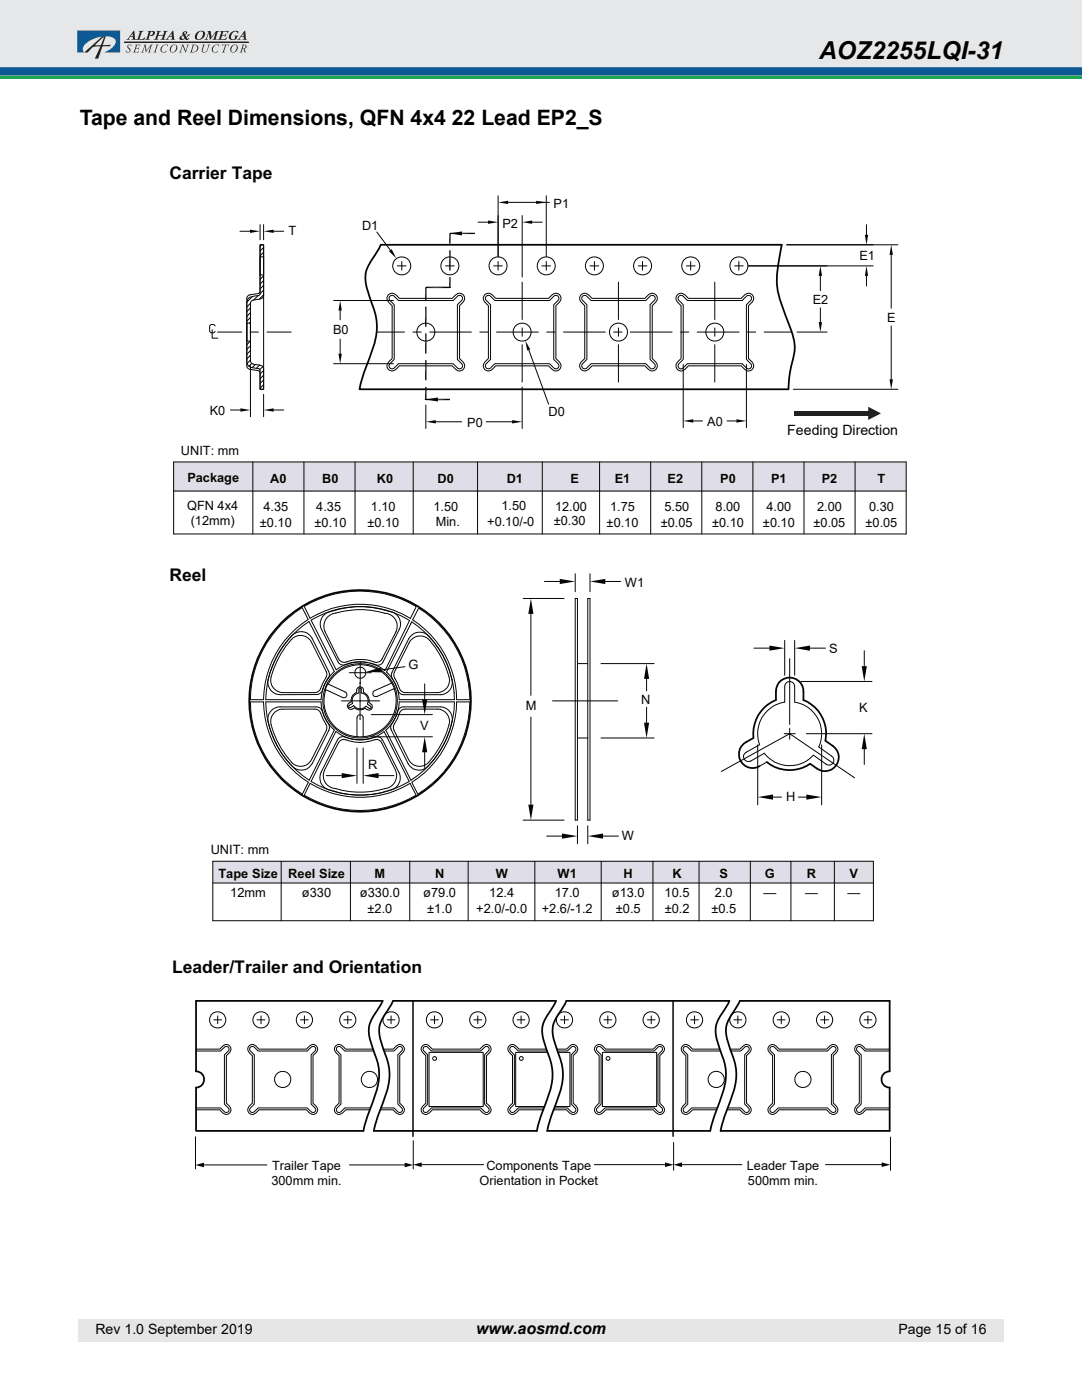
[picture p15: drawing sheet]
<svg xmlns="http://www.w3.org/2000/svg" width="216mm" height="279mm" viewBox="0 0 216 279" stroke-linecap="round" stroke-linejoin="round" font-family="sans-serif">
<defs><g id="words">
<text font-size="4.9" x="163.4" y="11.7">AOZ2255LQI-31</text>
<text font-size="4.2" x="15.9" y="25">Tape and Reel Dimensions, QFN 4x4 22 Lead EP2_S</text>
<g font-size="3.5" fill="#040503">
<text x="33.8" y="35.8">Carrier Tape</text>
<text x="33.8" y="115.9">Reel</text>
<text x="34.3" y="194.2">Leader/Trailer and Orientation</text>
</g>
<text font-size="3.2" x="95" y="266.2">www.aosmd.com</text>
<text font-size="2.8" fill="#040503" x="157.1" y="86.9">Feeding Direction</text>
<g font-size="2.8">
<text x="19" y="266.2">Rev 1.0 September 2019</text>
<text x="179.3" y="266.2">Page 15 of 16</text>
</g>
<g font-size="2.6" fill="#040503">
<text x="124.7" y="117.1">W1</text>
<text x="165.4" y="130.3">S</text>
<text x="81.5" y="133.6">G</text>
<text x="104.9" y="141.7">M</text>
<text x="127.9" y="140.6">N</text>
<text x="171.5" y="142">K</text>
<text x="83.8" y="145.6">V</text>
<text x="73.5" y="153.4">R</text>
<text x="156.8" y="159.9">H</text>
<text x="124" y="167.6">W</text>
<text x="42" y="170.5">UNIT: mm</text>
<text x="43.6" y="175.2">Tape Size</text>
<text x="45.9" y="179.1">12mm</text>
<text x="57.5" y="175.2">Reel Size</text>
<text x="60.2" y="179.1">ø330</text>
<text x="71.8" y="179.1">ø330.0</text>
<text x="74.8" y="175.2">M</text>
<text x="84.5" y="179.1">ø79.0</text>
<text x="86.8" y="175.2">N</text>
<text x="97.6" y="179.1">12.4</text>
<text x="98.9" y="175.2">W</text>
<text x="110.7" y="179.1">17.0</text>
<text x="111.3" y="175.2">W1</text>
<text x="122.1" y="179.1">ø13.0</text>
<text x="124.4" y="175.2">H</text>
<text x="132.6" y="179.1">10.5</text>
<text x="134.2" y="175.2">K</text>
<text x="142.7" y="179.1">2.0</text>
<text x="143.6" y="175.2">S</text>
<text x="152.3" y="179.1">—</text>
<text x="152.6" y="175.2">G</text>
<text x="160.7" y="179.1">—</text>
<text x="161" y="175.2">R</text>
<text x="169.1" y="179.1">—</text>
<text x="169.5" y="175.2">V</text>
<text x="73.3" y="182.1">±2.0</text>
<text x="85.2" y="182.1">±1.0</text>
<text x="95" y="182.1">+2.0/-0.0</text>
<text x="108.1" y="182.1">+2.6/-1.2</text>
<text x="122.9" y="182.1">±0.5</text>
<text x="132.6" y="182.1">±0.2</text>
<text x="142" y="182.1">±0.5</text>
</g>
<g font-size="2.5" fill="#040503">
<text x="110.5" y="41.4">P1</text>
<text x="57.5" y="47">T</text>
<text x="72.2" y="45.9">D1</text>
<text x="100.3" y="45.5">P2</text>
<text x="171.5" y="51.8">E1</text>
<text x="162.2" y="60.6">E2</text>
<text x="177" y="64.3">E</text>
<text x="66.5" y="66.6">B0</text>
<text x="41.8" y="82.8">K0</text>
<text x="109.5" y="83">D0</text>
<text x="93.2" y="85.1">P0</text>
<text x="141.1" y="85">A0</text>
<text x="36.1" y="90.9">UNIT: mm</text>
<text x="37.3" y="101.9">QFN 4x4</text>
<text x="37.4" y="96.1">Package</text>
<text x="52.6" y="101.9">4.35</text>
<text x="53.9" y="96.5">A0</text>
<text x="63.1" y="101.9">4.35</text>
<text x="64.3" y="96.5">B0</text>
<text x="74" y="101.9">1.10</text>
<text x="75.2" y="96.5">K0</text>
<text x="87.3" y="96.5">D0</text>
<text x="100" y="101.9">1.50</text>
<text x="101.1" y="96.5">D1</text>
<text x="110.8" y="101.9">12.00</text>
<text x="113.8" y="96.5">E</text>
<text x="121.8" y="101.9">1.75</text>
<text x="122.7" y="96.5">E1</text>
<text x="132.6" y="101.9">5.50</text>
<text x="133.2" y="96.5">E2</text>
<text x="142.8" y="101.9">8.00</text>
<text x="143.7" y="96.5">P0</text>
<text x="152.9" y="101.9">4.00</text>
<text x="153.9" y="96.5">P1</text>
<text x="163" y="101.9">2.00</text>
<text x="164" y="96.5">P2</text>
<text x="173.4" y="101.9">0.30</text>
<text x="175.1" y="96.5">T</text>
<text x="38.1" y="104.7">(12mm)</text>
<text x="51.9" y="105.1">±0.10</text>
<text x="62.8" y="105.1">±0.10</text>
<text x="73.3" y="105.1">±0.10</text>
<text x="86.5" y="102.1">1.50</text>
<text x="87" y="105">Min.</text>
<text x="97.2" y="105">+0.10/-0</text>
<text x="110.5" y="104.8">±0.30</text>
<text x="121.1" y="105.1">±0.10</text>
<text x="131.9" y="105.1">±0.05</text>
<text x="142.1" y="105.1">±0.10</text>
<text x="152.2" y="105.1">±0.10</text>
<text x="162.3" y="105.1">±0.05</text>
<text x="172.7" y="105.1">±0.05</text>
<text x="54.3" y="233.4">Trailer Tape</text>
<text x="97.1" y="233.4">Components Tape</text>
<text x="149" y="233.4">Leader Tape</text>
<text x="54.2" y="236.5">300mm min.</text>
<text x="95.7" y="236.5">Orientation in Pocket</text>
<text x="149.2" y="236.5">500mm min.</text>
</g>
</g></defs>
<path d="M0 14.2h215.9" fill="none" stroke="#0d5994" stroke-width="1.8" stroke-linecap="butt"/>
<path d="M-.1 -.1h216v13.5h-216z" fill="#e6e7e9"/>
<g fill="#232122">
<path d="M27.7 6.2h.9a1.04 1.04 0 0 0-.5 .9l-.3 .7h.7l.5-.4-.2 .5h-1.7a.59 .59 0 0 0 .5-.6l.3-.9z"/>
<path d="M29.5 6.2h.4a.68 .68 0 0 1 1 .4l-.4 .5a.32 .32 0 0 1-.3 .1 .32 .32 0 0 1-.2-.2 .35 .35 0 0 0 .5-.3 .35 .35 0 0 0-.4-.3l-.5 1.4h.3v.1h-.9l.1-.1a1.88 1.88 0 0 0 .6-1.5h-.3z"/>
<path d="M31.3 6.2h.9l-.4 .1-.1 .7h.9l.2-.7-.2-.1h.9l-.4 .2-.4 1.4 .2 .1h-.9l.3-.1 .2-.7h-.1h-.8l-.2 .7 .2 .1h-.9l.3-.1 .3-.9 .1-.6z"/>
<path d="M41.4 6.2h.6l.2 1.2 .8-1.1a.48 .48 0 0 1 .7-.1l-.3 .2-.4 1.3 .2 .2h-.9l.4-.2 .3-1.2-1.1 1.4h-.1l-.1-1.4-.4 1.2 .2 .2h-.7l.4-.3 .3-1 .1-.2z"/>
<path d="M43.9 6.2h1.7l-.1 .4-.2-.3h-.7l-.3 .7h.5l.4-.3-.2 .7-.2-.3h-.5l-.1 .7a1.18 1.18 0 0 0 1.1-.4l-.2 .5h-1.7l.4-.2 .4-1.3-.3-.1z"/>
<path d="M46.1 6.5a1.32 1.32 0 0 1 1.5-.2l-.2 .4a.58 .58 0 0 0-.6-.4 .58 .58 0 0 0-.5 .4 .64 .64 0 0 0 .1 1.2 .49 .49 0 0 0 .6-.6l-.2-.2h.8l-.2 .1a.95 .95 0 0 1-.8 .8 .95 .95 0 0 1-1-.6l.1-.4z"/>
<path d="M25.5 9.1l.6-.2 .2 .1-.2 .3a.31 .31 0 0 0-.3-.3 .31 .31 0 0 0-.3 .3 .31 .31 0 0 0 .3 .3 .49 .49 0 0 1 .1 .8 .49 .49 0 0 1-.8-.2l.1-.2a.35 .35 0 0 0 .5 .4 .35 .35 0 0 0 0-.6 .5 .5 0 0 1-.2-.7z"/>
<path d="M27 8.9h1l-.1 .3-.1-.2h-.5l-.1 .6 .5-.2-.1 .5-.1-.2h-.4l-.1 .4-.1 .2 .2 .1h.4l.2-.3-.1 .4-1.1-.1 .3-.1 .3-1.2z"/>
<path d="M28.7 8.9h.4l.1 1.2 .9-1.2h.4l-.2 .2-.3 .9-.1 .4 .2 .1-.6-.1 .2-.1 .4-1.1-1 1.2-.2-1.2-.4 1.1 .2 .2h-.5l.2-.2 .4-1.2z"/>
<path d="M31.1 8.9l.6 .1h-.2l-.4 1.1-.1 .2 .2 .2h-.6l.3-.2 .3-1.2z"/>
<path d="M32.3 9.2l.7-.3 .5 .1-.1 .2a.61 .61 0 0 0-.7-.2 .61 .61 0 0 0-.4 .6 .54 .54 0 0 0 .2 .8 .54 .54 0 0 0 .7-.3 .62 .62 0 0 1-1 .2l-.2-.5z"/>
<path d="M36.2 8.9h.4l.5 1.2 .3-1-.2-.2h.6l-.3 .2-.4 1.4-.7-1.4-.3 1.3 .2 .1h-.6l.3-.3 .3-.9v-.3z"/>
<path d="M40.4 8.9h.6l-.3 .2-.2 .7a.45 .45 0 0 0 .3 .6 .45 .45 0 0 0 .5-.5l.3-.8-.2-.2h.5l-.2 .3a1.23 1.23 0 0 1-.9 1.3 .44 .44 0 0 1-.5-.2 .44 .44 0 0 1 0-.5l.2-.7z"/>
<path d="M42.6 9.2l.4-.3h.6l.2 .1-.2 .3a.44 .44 0 0 0-.4-.4 .44 .44 0 0 0-.4 .3l-.2 .1a.6 .6 0 0 0-.2 .7 .6 .6 0 0 0 .6 .4l.5-.3a.61 .61 0 0 1-.7 .4 .61 .61 0 0 1-.5-.6z"/>
<path d="M44.4 8.9h1.3l-.1 .3-.1-.2h-.4l-.4 1.3 .2 .2h-.6l.2-.2 .4-1.3h-.4l-.2 .2z"/>
<path d="M26.7 6.1h.1l.1 1.4 .2 .4h-.9l.3-.1v-.5h-.5l-.3 .5h.2v.1h-.7l.3-.2zM26.4 6.6l-.3 .6h.4z"/>
<path d="M34.4 6.1l.2 .1 .1 1.5 .2 .2h-.9l.3-.1v-.5h-.5l-.3 .4 .2 .2h-.7l.3-.2zM34.2 6.6l-.3 .6h.4z"/>
<path d="M36.5 6.5l.2-.2a.38 .38 0 0 1 .7 .1 .38 .38 0 0 1-.5 .5l.3 .5 .3-.3-.1-.2h.6l-.8 .6 .2 .2h.4a.51 .51 0 0 1-.9 .1 .62 .62 0 0 1-1.1-.2l.2-.4 .5-.2-.1-.3zM36.3 7.2a.31 .31 0 0 0 0 .5 .31 .31 0 0 0 .5-.1l-.3-.5zM36.7 6.6a.25 .25 0 0 0 .5 0 .25 .25 0 0 0-.5 0z"/>
<path d="M39.3 6.5a.94 .94 0 0 1 1.6 .1 1.22 1.22 0 0 1-.7 1.2 1.22 1.22 0 0 1-1.3-.2 1.14 1.14 0 0 1 .4-1.1zM39.7 6.5l-.3 .5a.53 .53 0 0 0 .1 .8 .53 .53 0 0 0 .8-.3 .94 .94 0 0 0 .1-1.2h-.4z"/>
<path d="M48.8 6.1h.1l.1 1a.59 .59 0 0 0 .3 .8h-1l.3-.1v-.5h-.5l-.3 .5 .2 .1h-.7l.4-.2zM48.6 6.6l-.4 .6h.4z"/>
<path d="M34.2 9.2a.71 .71 0 0 1 1.1-.1 .71 .71 0 0 1-.2 1.1 .71 .71 0 0 1-1.1 0 .71 .71 0 0 1 .2-1zM34.5 9.1a.74 .74 0 0 0-.5 .7 .74 .74 0 0 0 .5 .6 .89 .89 0 0 0 .4-1.4z"/>
<path d="M38.3 8.9a.84 .84 0 0 1 .9 .1 .84 .84 0 0 1 .4 .8 1.29 1.29 0 0 1-1.7 .6l.2-.1 .3-1.1zM38.7 9l-.4 1.3a.72 .72 0 0 0 .9-.3 .72 .72 0 0 0-.3-1z"/>
<path d="M46.2 9.2a.71 .71 0 0 1 1.1-.1 .71 .71 0 0 1-.2 1.1 .7 .7 0 0 1-1.1 0 .7 .7 0 0 1 .2-1zM46.5 9.1a.74 .74 0 0 0-.4 .7 .74 .74 0 0 0 .4 .6 .88 .88 0 0 0 .5-1.4z"/>
<path d="M48.3 8.9h.5a.41 .41 0 0 1 .4 .4 .41 .41 0 0 1-.4 .4l.3 .8a.46 .46 0 0 1-.5-.7h-.2l-.2 .5 .2 .2h-.6l.2-.2 .4-1.2zM48.6 9l-.2 .6a.34 .34 0 0 0 .6-.2 .34 .34 0 0 0-.4-.4z"/>
<path d="M19 9l1.3-1.3 .5-.3-.7 1.6zM16.8 10.5h.7l.2-.3a2.05 2.05 0 0 1 2.3-.9l-1.1 2.4h.7l.8-2.4h1.5l.2-.4-1.6 .1 .6-1.8-.8 .1z"/>
</g>
<path d="M24.8 8.4h24.8" fill="none" stroke="#232122" stroke-width=".31"/>
<path d="M15.4 6.1h8.6v4.4h-3.2a3.1 3.1 0 0 0 2.3-2.3 1.86 1.86 0 0 0-2.2-.9 5.3 5.3 0 0 0-4.3 2.2l-.1 .5 .3 .5h-1.4z" fill="#18508f"/>
<path d="M0 15.4h215.9" fill="none" stroke="#20a656" stroke-width=".71" stroke-linecap="butt"/>
<path d="M15.6 263.2h184.6v4.5h-184.6z" fill="#e6e6e6"/>
<path d="M33.8 32.8h148.3v204.5h-148.3z" fill="#fff"/>
<path d="M42.5 171.8h131.8v4.3h-131.8z" fill="#dfdee8"/>
<g fill="none" stroke="#040503" stroke-width=".2">
<path d="M42.5 176.2h131.8M56.1 171.9v11.9M69.9 171.9v11.9M81.8 171.9v11.9M93.4 171.9v11.9M106.7 171.9v11.9M120 171.9v11.9M130.3 171.9v11.9M139.5 171.9v11.9M149.7 171.9v11.9M157.8 171.9v11.9M166.5 171.9v11.9"/>
<path d="M174.3 171.9h-131.8v11.9h131.8M134.4 228v5.6M136.1 232.4h11.9M164.7 232.4h11.2M177.7 226.9v6.7"/>
</g>
<g fill="#040503">
<path d="M134.4 232.4l1.7-.4v.9z"/>
<path d="M175.9 232l1.8 .4-1.8 .5z"/>
</g>
<path d="M39 226.9v6.4M40.7 232.5h12.6M69.7 232.5h11.1M82.5 227.7v5.6" fill="none" stroke="#040503" stroke-width=".2"/>
<g fill="#040503">
<path d="M39 232.5l1.7-.5v1z"/>
<path d="M80.7 232l1.7 .5-1.7 .5z"/>
</g>
<path d="M84.2 232.4h12.3M118.6 232.4h14.1" fill="none" stroke="#040503" stroke-width=".2"/>
<g fill="#040503">
<path d="M82.4 232.4l1.7-.4v.9z"/>
<path d="M132.7 232l1.7 .4-1.7 .5z"/>
</g>
<path d="M174.3 171.9v11.9" fill="none" stroke="#040503" stroke-width=".2"/>
<path d="M173.2 81.2l2.6 1.3-2.6 1.3z" fill="#231f20"/>
<path d="M158.4 82h14.9v.9h-14.9z" fill="#231f20"/>
<path d="M84.7 136.5v3.1M74.1 142.6h12.2M74.1 147h12.2M84.7 150.1v3.1" fill="none" stroke="#040503" stroke-width=".2"/>
<g fill="#040503">
<path d="M84.2 139.6h1.1l-.6 3z"/>
<path d="M84.7 147l.6 3.1h-1.1z"/>
</g>
<g fill="none" stroke="#040503" stroke-width=".2">
<path d="M79.8 119.4l3.3 1.7-1.2 2.3M60.3 121.3a21.8 21.8 0 0 0-10.3 18.3h2.6a19.3 19.3 0 0 1 8.9-16M61.7 124a18.9 18.9 0 0 0-8.7 15.6M80.6 138.6h7.2M80.9 138.2h6.3M82.2 124.1a18.7 18.7 0 0 1 8.5 15.5h-11M83.5 121.4l-1.2 2.3a19.2 19.2 0 0 1 8.8 15.9M85.5 126.9a2.47 2.47 0 0 0-3.9 .6M85.7 127.8a2.45 2.45 0 0 0-4 .5M50 140.1h2.6a19.3 19.3 0 0 0 8.9 16l-1.2 2.4a22 22 0 0 1-10.3-18.4zM53.5 144.1a18.8 18.8 0 0 0 8.2 11.6l5-10M61.9 156.3a19.2 19.2 0 0 0 19.9 0l1.2 2.4a21.9 21.9 0 0 1-22.3 0z"/>
<path d="M65.1 154.8h3.1M67 146l-4.9 10a18.9 18.9 0 0 0 19.6 0l-5.1-10M71.2 149.3v7M72.5 149.3v7M75.6 154.8h3M78.9 153.7a2.63 2.63 0 0 1-2.1 3.7 17.8 17.8 0 0 1-10.9-.3 2.57 2.57 0 0 1-1.2-3.4M79.6 154.1a2.49 2.49 0 0 1-2 3.6 18.4 18.4 0 0 1-12.5-.3 2.48 2.48 0 0 1-1-3.3M79.7 140.1h11M80.6 141.1h7.2M80.9 141.5h6.3M81.4 152.4a2.46 2.46 0 0 0 4 .6M81.5 151.6a2.46 2.46 0 0 0 4.1 .5"/>
<path d="M90.2 144.1a18.8 18.8 0 0 1-8.2 11.6l-5-10M91.1 140.1a19.3 19.3 0 0 1-8.9 16l1.2 2.4"/>
</g>
<circle cx="71.8" cy="139.9" r="22.1" fill="none" stroke="#040503" stroke-width=".35"/>
<g fill="#040503">
<path d="M68.2 154.3l3 .5-3 .5z"/>
<path d="M72.5 154.8l3.1-.5v1z"/>
</g>
<g fill="none" stroke="#040503" stroke-width=".2">
<path d="M79.8 119.4a21.9 21.9 0 0 0-19.1 1.6l1.2 2.4a19.4 19.4 0 0 1 16.7-1.6M58.1 127.6a2.45 2.45 0 0 1 4 .5l3 5.9a2.05 2.05 0 0 1-.7 2.3 2.19 2.19 0 0 1-1.2 1.9h-6.7a2.49 2.49 0 0 1-2.4-3.1 18.9 18.9 0 0 1 4-7.5zM58.3 126.8a2.5 2.5 0 0 1 4 .6l3.3 6.6a1.74 1.74 0 0 1-.6 2.1l-.4 .8a1.73 1.73 0 0 1-1.4 1.7h-7.3a2.47 2.47 0 0 1-2.4-3 19.4 19.4 0 0 1 4.8-8.8zM60.3 121.3l1.2 2.3M61.7 124l5 10a7.6 7.6 0 0 0-2.6 5.6h-11.1M65 137.6a7.2 7.2 0 0 0 6.2 9.4M67 122.4a2.63 2.63 0 0 0-2.1 3.7l2.7 5.4M68.9 138.1l-3.5-1.6-.5 1.1 3.4 1.6M77.6 122a18.1 18.1 0 0 0-12.5 .4 2.54 2.54 0 0 0-.9 3.2l3.2 6.5M78.2 136.3a7.2 7.2 0 0 0-12.7 .2M78.4 122.2a18.8 18.8 0 0 0-16.3 1.6l5 9.9M80.8 133.1l-4.8 .6"/>
<path d="M53 140.1h11.1a8.6 8.6 0 0 0 1.6 4.7l-.1 .9-3.3 6.7a2.46 2.46 0 0 1-4 .5 18.8 18.8 0 0 1-5.3-12.8zM53.5 144.1a2.46 2.46 0 0 1 2.4-3h7.3a1.21 1.21 0 0 1 1.1 .9 7.6 7.6 0 0 0 2.4 3.7M54.9 142.1l1-.5 6.9-.1a1.24 1.24 0 0 1 1.2 .9l.4 1.1a2.18 2.18 0 0 1 .7 2.2l-2.9 5.9a2.43 2.43 0 0 1-4 .5 17.2 17.2 0 0 1-4.2-8 2.4 2.4 0 0 1 .9-2zM67.3 147.7l-3.2 6.4M67.5 148.2l-2.8 5.5"/>
<circle cx="71.9" cy="139.9" r="7.4"/>
</g>
<path d="M73 134.1l3-.9 .1 1z" fill="#040503"/>
<g fill="none" stroke="#040503" stroke-width=".2">
<path d="M104.4 119.4h8.1M67 122.4a17.8 17.8 0 0 1 10.8 .3 2.6 2.6 0 0 1 1.2 3.4l-2.8 5.4a1.26 1.26 0 0 1-1.5 .6 8.3 8.3 0 0 0-5.9 .1 1.34 1.34 0 0 1-1.2-.7M68.9 138.1a.61 .61 0 0 1 .3 .8 .61 .61 0 0 1-.9 .3M69.7 134.3h4.4M71.8 136.2v7.4M71.9 132.1v4.4M72.1 137.5v.8a1.58 1.58 0 0 1 1.2 2.2l.7 .5v.3l-.3 .1-.7-.5a1.62 1.62 0 0 1-2.4-.1M72.1 137.5l-.1-.2h-.3l-.1 1a1.54 1.54 0 0 0-1.2 2.1M73.4 132.2a7.8 7.8 0 0 0-6.3 1.5M74.5 138l3.7-1.7 .5 1.1-3.5 1.6a.62 .62 0 0 1-.7-.2 .62 .62 0 0 1 0-.8zM75.8 139.9h-7.7M77.6 122a2.49 2.49 0 0 1 2.1 3.6l-3.3 6.5a1.18 1.18 0 0 1-1.5 .5 8.4 8.4 0 0 0-6.3 .1 1.25 1.25 0 0 1-1.2-.6"/>
<path d="M78.4 122.2l3.3 1.6-4.9 10-1.9-1.1-1.1-.4M78.6 121.8l3.3 1.6M78.6 137.4a7.2 7.2 0 0 1-6.1 9.6M81.6 127.5l-3.5 7.1 .2 .8 .6 1.2a2.36 2.36 0 0 0 1.3 2h.4M81.7 128.3l-3 5.8a2.03 2.03 0 0 0 .6 2.2 2.1 2.1 0 0 0 1.2 1.9h.4M81.9 124.5h.1M82.2 124.1l-5.1 10a7.9 7.9 0 0 1 2.6 5.5M105.9 122.5v16.3M67 146a7.8 7.8 0 0 0 9.6 0M67.3 147.7a1.15 1.15 0 0 1 1.6-.6 8.6 8.6 0 0 0 6.2-.1 1.16 1.16 0 0 1 1.2 .7l3.3 6.4M67.5 148.2a1.2 1.2 0 0 1 1.6-.5 8.3 8.3 0 0 0 5.9-.1 1.14 1.14 0 0 1 1.2 .6l2.7 5.5M69.7 140.3a.68 .68 0 0 0-.3 .9 .68 .68 0 0 0 .9 .3l.4-.2a1.77 1.77 0 0 0 2.2 .1l.3 .2"/>
<path d="M69.7 140.8l-.1 .1 .1 .3 .9-.4M70.3 140.4l-.6 .4M70.6 140.8h.1M71.4 142.8a.62 .62 0 0 1 .7-.1 .62 .62 0 0 1 .4 .5v3.8h-1.3v-3.8zM73.6 140.2a1.81 1.81 0 0 0-1.1-2 .76 .76 0 0 0-.7-1.1 .76 .76 0 0 0-.6 1.1 1.8 1.8 0 0 0-1.1 1.9l-.4 .2M73.7 140.2a.78 .78 0 0 1 .6 .7 .78 .78 0 0 1-.6 .8l-.5-.1M76.2 147.7h.1M78 145.4h.1M79.7 140.1a7.8 7.8 0 0 1-2.7 5.6M80.6 141.1a1.22 1.22 0 0 0-1.2 .9l-.3 .8-1.1 2v.5l3.4 7.1M80.9 141.5a1.13 1.13 0 0 0-1.2 .9l-1.2 2.5v.4l3 6.3M93.8 140.1a21.9 21.9 0 0 1-10.4 18.4"/>
<path d="M105.9 143.1v17.5M104.4 163.7h8.1"/>
<circle cx="71.9" cy="134.2" r="1.11"/>
</g>
<g fill="#040503">
<path d="M105.9 119.4l.5 3.1h-1z"/>
<path d="M105.4 160.6h1l-.5 3.1z"/>
</g>
<path d="M114.8 119.4v44.3M117.7 119.4v44.3M159.8 136h14.2M172.5 129.9v3M160.9 146.4h13.1M172.5 149.5v3.1" fill="none" stroke="#040503" stroke-width=".2"/>
<g fill="#040503">
<path d="M172.5 146.4l.5 3.1h-1.1z"/>
<path d="M171.9 132.9h1.1l-.5 3.1z"/>
</g>
<path d="M150.4 129.3h3.1M156.6 127.8v7M158.6 127.8v7M161.6 129.3h3.1" fill="none" stroke="#040503" stroke-width=".2"/>
<g fill="#040503">
<path d="M153.5 128.8l3.1 .5-3.1 .6z"/>
<path d="M158.6 129.3l3-.5v1.1z"/>
</g>
<path d="M119.9 132.4h10.6M156.9 136.3a1 1 0 0 1 1.1-.2 1 1 0 0 1 .6 .9v3.1a6.4 6.4 0 0 1 4.8 9l2.6 1.8a.98 .98 0 0 1 .2 1.4 .98 .98 0 0 1-1.4 .2l-2.5-1.8a6.4 6.4 0 0 1-9.8-.4l-2.7 1.6a.99 .99 0 0 1-1.3-.4 .99 .99 0 0 1 .4-1.4l2.7-1.5a6.4 6.4 0 0 1 5-8.5v-3.1zM119.9 147.3h10.6M129 141.1v3.1M152.5 150.3h.1M153 152.1l-1.5 .8M157.6 146.4l12.9 8.8M114.8 163.7h.4M117.3 163.7h.4" fill="none" stroke="#040503" stroke-width=".2"/>
<path d="M153 152.1a7.2 7.2 0 0 0 8.7 .3 4 4 0 0 0 3.6 1.4 2.76 2.76 0 0 0 2-2.2 2.76 2.76 0 0 0-1.1-2.7l-1.5-1.1a7.2 7.2 0 0 0-4.4-8.1 4.3 4.3 0 0 0-.5-3.4 2.75 2.75 0 0 0-3.1-.9 2.75 2.75 0 0 0-1.9 2.6v1.7a7.2 7.2 0 0 0-4.5 7.6 4 4 0 0 0-2.8 2.7 2.73 2.73 0 0 0 1.1 2.8 2.73 2.73 0 0 0 2.9 .1" fill="none" stroke="#040503" stroke-width=".35"/>
<g fill="#040503">
<path d="M128.5 144.2h1l-.5 3.1z"/>
<path d="M129 132.4l.5 3.1h-1z"/>
</g>
<g fill="none" stroke="#040503" stroke-width=".2">
<path d="M114.8 119.4h.4v44.3M117.7 119.4h-.4v44.3M83.5 121.4a21.9 21.9 0 0 1 10.3 18.2h-2.7M85.5 126.9a18.2 18.2 0 0 1 4.8 9.3 2.42 2.42 0 0 1-2.5 2.4M85.7 127.8a17.7 17.7 0 0 1 4 7.9 2.47 2.47 0 0 1-2.5 2.5M90.6 138.2h.1M110.3 139.9h12.9M115.2 132.4h2.1M157.6 131.4v13.2M87.2 141.5a2.44 2.44 0 0 1 2.4 3.1 18.7 18.7 0 0 1-4 7.5M87.8 141.1a2.41 2.41 0 0 1 2.4 3M90.7 140.1a18.9 18.9 0 0 1-5.3 12.9"/>
<path d="M91.1 140.1h2.7M115.2 147.3h2.1M151.2 148.7v11.9M154.2 159.1h1.7M156.5 146.4h2.2M157.6 145.3v2.2M157.6 146.4l-13.7 7.6M163.9 148.7v11.9"/>
</g>
<g fill="#040503">
<path d="M151.2 159.1l3-.5v1z"/>
<path d="M160.9 158.6l3 .5-3 .5z"/>
</g>
<path d="M109.1 166.9h3M115.2 164.8v3.6M117.3 164.8v3.6M120.3 166.9h3.1" fill="none" stroke="#040503" stroke-width=".2"/>
<g fill="#040503">
<path d="M112.1 166.3l3.1 .6-3.1 .5z"/>
<path d="M117.3 166.9l3-.6v1.1z"/>
</g>
<path d="M108.6 116h3.1M114.8 114.5v3.6M117.7 114.5v3.6M120.8 116h3.1" fill="none" stroke="#040503" stroke-width=".2"/>
<g fill="#040503">
<path d="M111.7 115.5l3.1 .5-3.1 .6z"/>
<path d="M117.7 116l3.1-.5v1.1z"/>
</g>
<path d="M129 134.8v3.1M159.3 159.1h1.7" fill="none" stroke="#040503" stroke-width=".2"/>
<path d="M34.6 92.2h146.1v5.8h-146.1z" fill="#dfdee8"/>
<g fill="none" stroke="#040503" stroke-width=".2">
<path d="M43.4 66.3h4.8M49.9 66.3h1.7M53.3 66.3h4.8M34.6 92.2h146.2v14.4h-146.2zM34.6 98h146.2M50.5 92.2v14.4M60.6 92.2v14.4M70.8 92.2v14.4M82.5 92.2v14.4M95.3 92.2v14.4M108.2 92.2v14.4M119.6 92.2v14.4"/>
<path d="M129.8 92.2v14.4M140 92.2v14.4M150.2 92.2v14.4M160.4 92.2v14.4M170.6 92.2v14.4"/>
</g>
<path d="M76 48.9h80" fill="none" stroke="#040503" stroke-width=".35"/>
<path d="M77.6 50.1l.6-.4 .9 1.9z" fill="#040503"/>
<path d="M99.4 39.1v12.1M109 39.1v12.1M75.2 46.3l2.7 3.6M101.4 40.4h8.2" fill="none" stroke="#040503" stroke-width=".2"/>
<g fill="#040503">
<path d="M99.4 40.4l2-.3v.6z"/>
<path d="M107 40.1l2 .3-2 .3z"/>
</g>
<path d="M95.4 44.3h2M99.4 43v8.2M104.2 43v12.3M106.2 44.3h2" fill="none" stroke="#040503" stroke-width=".2"/>
<g fill="#040503">
<path d="M104.2 44.3l2-.3v.7z"/>
<path d="M97.4 44l2 .3-2 .4z"/>
</g>
<path d="M149.3 53.1h24.9M157 48.9h17.2M172.9 44.8v2.1M172.9 55.1v2" fill="none" stroke="#040503" stroke-width=".2"/>
<g fill="#040503">
<path d="M172.6 46.9h.6l-.3 2z"/>
<path d="M172.9 53.1l.3 2h-.6z"/>
</g>
<path d="M157 48.9h22.2M177.8 50.9v10.6M158.3 77.7h20.9M177.8 65v10.7" fill="none" stroke="#040503" stroke-width=".2"/>
<g fill="#040503">
<path d="M177.8 48.9l.4 2h-.7z"/>
<path d="M177.5 75.7h.7l-.4 2z"/>
</g>
<path d="M149.3 53.1h15.7M163.7 55.1v2.9M159 66.3h6M163.7 61.4v2.9" fill="none" stroke="#040503" stroke-width=".2"/>
<g fill="#040503">
<path d="M163.7 53.1l.3 2h-.6z"/>
<path d="M163.4 64.3h.6l-.3 2z"/>
</g>
<path d="M66.6 60h11.9M66.6 72.6h11.9M67.9 62v1.8M67.9 67.7v2.9" fill="none" stroke="#040503" stroke-width=".2"/>
<g fill="#040503">
<path d="M67.9 60l.3 2h-.7z"/>
<path d="M67.5 70.6h.7l-.3 2z"/>
</g>
<path d="M50 73v10.2M52.6 78.7v4.5M46 81.8h2M54.6 81.8h2" fill="none" stroke="#040503" stroke-width=".2"/>
<g fill="#040503">
<path d="M52.6 81.8l2-.3v.7z"/>
<path d="M48 81.5l2 .3-2 .4z"/>
</g>
<path d="M47.9 46.2h2M51.9 44.8v3M52.6 44.8v3M54.6 46.2h2" fill="none" stroke="#040503" stroke-width=".2"/>
<g fill="#040503">
<path d="M49.9 45.8l2 .4-2 .3z"/>
<path d="M52.6 46.2l2-.4v.7z"/>
</g>
<path d="M136.3 72.7v12.7M148.9 72.7v12.7M138.3 84h1.9M145.1 84h1.8" fill="none" stroke="#040503" stroke-width=".2"/>
<g fill="#040503">
<path d="M136.3 84l2-.3v.6z"/>
<path d="M146.9 83.7l2 .3-2 .3z"/>
</g>
<path d="M104.2 77.2v8.3M85 80.8v4.7M87 84.2h5.1M97 84.2h5.2" fill="none" stroke="#040503" stroke-width=".2"/>
<g fill="#040503">
<path d="M85 84.2l2-.4v.7z"/>
<path d="M102.2 83.8l2 .4-2 .3z"/>
<path d="M104.8 68l1 1.7-.6 .3z"/>
</g>
<g fill="none" stroke="#040503" stroke-width=".2">
<path d="M50.4 59.2l-1.2 1.1M51.5 59l-.9 .9M51.9 51.3h.7v3.6h-.7zM51.9 48.9h.7v10a.79 .79 0 0 1-.6 .8l-1.6 .2-.4 .5v11.6l.1 .4 .3 .2 1.6 .3 .6 .5v4.3h-.7v-3.8l-.3-.3a2.46 2.46 0 0 1-2.1-.6l-.3-.8v-11.8a1.47 1.47 0 0 1 1.8-1.3l.7-.2 .2-.3zM51.9 48.9h.7v28.8h-.7v-3.3l-.1-.3-2.1-.5-.3-.2-.2-.4 .1-13.6 .4-.5 1.8-.3 .4-.3zM52.2 48.9l-.3 .3M52.6 49.4l-.7 .7M52.6 50.3l-.7 .8M52.6 55.1l-.7 .7M52.6 56l-.7 .7M52.6 56.9l-.7 .8M52.6 57.9l-.7 .7"/>
<path d="M52.6 58.8l-.9 .9M79.3 53.1h1.7M80.2 52.2v1.7M88.9 53.1h1.7M98.5 53.1h1.7M99.4 52.2v1.7M104.2 56.3v7.5M108.1 53.1h1.8M109 52.2v1.7M117.7 53.1h1.8M118.6 52.2v1.7M123.4 56.3v7.5"/>
<path d="M127.4 53.1h1.7M128.2 52.2v1.7M137 53.1h1.7M137.8 52.2v1.7M142.6 56.3v7.5M146.6 53.1h1.7M147.4 52.2v1.7M42.3 65.8v1.7h1.2M42.9 65l-.2-.2h-.6l-.3 .2v1.1l.3 .3h.6l.2-.3M49.2 64.5h.8v3.6h-.8zM50 68.1l-.8 .7M50 71.9l-.7 .6"/>
<path d="M50 64.3l-.2 .2M50 60.5l-.8 .7M50 61.5l-.8 .7M50 62.4l-.8 .7M50 63.4l-.8 .7M50 69l-.8 .7M50 70l-.8 .7M50 70.9l-.8 .7M50.2 72.5l-.5 .6M51 72.8l-.7 .6M51.8 72.9l-.7 .6M52.4 73.2l-.6 .6"/>
<path d="M52.6 73.9l-.7 .8M52.6 74.9l-.7 .7M52.6 75.8l-.7 .7M52.6 76.8l-.7 .7M75.2 66.3h5.5M82.4 66.3h1.7M85.7 66.3h8.4M95.7 66.3h1.7M99.1 66.3h8.3M104.2 65.5v1.6M104.2 68.8v7.5M105.5 69.8l4 10.9"/>
<path d="M109.1 66.3h1.7M112.4 66.3h8.4M122.4 66.3h1.7M123.4 65.5v1.6M123.4 68.8v7.5M125.8 66.3h8.3M135.8 66.3h1.6M139.1 66.3h8.4M142.6 65.5v1.6M142.6 68.8v7.5M149.1 66.3h1.7M152.5 66.3h5.5"/>
<path d="M82.4 199.8v27M134.3 199.8v27"/>
<circle cx="80.2" cy="53.1" r="1.8"/>
<circle cx="89.8" cy="53.1" r="1.8"/>
<circle cx="99.4" cy="53.1" r="1.8"/>
<circle cx="109" cy="53.1" r="1.8"/>
<circle cx="118.6" cy="53.1" r="1.8"/>
<circle cx="128.2" cy="53.1" r="1.8"/>
<circle cx="137.8" cy="53.1" r="1.8"/>
<circle cx="147.4" cy="53.1" r="1.8"/>
<circle cx="85" cy="66.3" r="1.8"/>
<circle cx="104.2" cy="66.3" r="1.8"/>
<circle cx="123.4" cy="66.3" r="1.8"/>
<circle cx="142.6" cy="66.3" r="1.8"/>
</g>
<path d="M76 48.9l-1.2 2a7 7 0 0 0-1.6 6.4l.9 3.1a12.2 12.2 0 0 1-.1 10.2l-1.6 4.6-.7 2.5h85.6M156 48.9l-.6 3.4a15.3 15.3 0 0 0 1.1 10.1l.6 1.6a13.7 13.7 0 0 1 1.5 5.9l-.1 .7a26.8 26.8 0 0 0-1.2 7.1M39.1 199.7v14.1" fill="none" stroke="#040503" stroke-width=".35"/>
<path d="M89.8 46.6l2.4-.4v.8z" fill="#040503"/>
<path d="M89.8 46.6h5" fill="none" stroke="#040503" stroke-width=".26"/>
<path d="M89.8 46.6v2M89.8 50v4M89.8 55.3v2.1h-4.8v2.5M85 61.2v4M85 66.5v4.1M85 71.9v4M85 77.2v2.5h4.8" fill="none" stroke="#040503" stroke-width=".28"/>
<path d="M89.6 57.4h.3M84.8 79.7h.3" fill="none" stroke="#040503" stroke-width=".2"/>
<path d="M85 79.7l2.4-.4v.8z" fill="#040503"/>
<g fill="none" stroke="#040503" stroke-width=".2">
<path d="M77.5 58.8a1.18 1.18 0 0 1 1.9 .4l.3 .3h10.5l.4-.3a1.12 1.12 0 0 1 1.2-.6 1.12 1.12 0 0 1 .9 1.1l-.3 .7-.7 .6v10.6l.3 .3a1.12 1.12 0 0 1 .7 1.2 1.12 1.12 0 0 1-1.1 .9l-.7-.3-.7-.7h-10.5l-.3 .4a1.12 1.12 0 0 1-1.3 .6 1.12 1.12 0 0 1-.9-1.1l.4-.7 .6-.6v-10.6l-.3-.3a1.29 1.29 0 0 1-.4-1.9zM77.8 59.1l.3-.2 .4 .1 1 1h10.9l.3-.3a1 1 0 0 1 1.4-.6 1 1 0 0 1-.6 1.4l-.2 .3v10.9l.9 1 .1 .4-.2 .3a1 1 0 0 1-1.4-.5l-.3-.3h-10.9l-.8 .8a.61 .61 0 0 1-.9 0 .61 .61 0 0 1 0-.8l.9-.9v-10.9l-.3-.3a1 1 0 0 1-.6-1.4zM96.7 58.8a1.19 1.19 0 0 1 1.9 .4l.3 .3h10.6l.3-.3a1.12 1.12 0 0 1 1.2-.6 1.12 1.12 0 0 1 .9 1.1l-.3 .7-.7 .6v10.6l.4 .3a1.12 1.12 0 0 1 .6 1.2 1.12 1.12 0 0 1-1.1 .9l-.7-.3-.6-.7h-10.6l-.3 .4a1.12 1.12 0 0 1-1.3 .6 1.12 1.12 0 0 1-.9-1.1l.4-.7 .7-.6v-10.6l-.4-.3a1.27 1.27 0 0 1-.4-1.9zM97 59.1l.4-.2 .3 .1 1 1h11l.2-.3a1 1 0 0 1 1.5-.6 1 1 0 0 1-.6 1.4l-.3 .3v10.9l1 1v.4l-.1 .3a1 1 0 0 1-1.5-.5l-.2-.3h-11l-.8 .8a.61 .61 0 0 1-.9 0 .61 .61 0 0 1 0-.8l.9-.9v-10.9l-.3-.3a1 1 0 0 1-.6-1.4zM116 58.8a1.19 1.19 0 0 1 1.8 .4l.3 .3h10.6l.3-.3a1.12 1.12 0 0 1 1.3-.6 1.12 1.12 0 0 1 .9 1.1l-.4 .7-.7 .6v10.6l.4 .3a1.12 1.12 0 0 1 .6 1.2 1.12 1.12 0 0 1-1.1 .9l-.7-.3-.6-.7h-10.6l-.3 .4a1.12 1.12 0 0 1-1.3 .6 1.12 1.12 0 0 1-.8-1.1l.3-.7 .7-.6v-10.6l-.4-.3a1.27 1.27 0 0 1-.3-1.9zM116.2 59.1a1 1 0 0 1 1.5 .6l.2 .3h11l1-1 .3-.1 .4 .2a1 1 0 0 1-.6 1.4l-.3 .3v10.9l.9 .9a.61 .61 0 0 1 0 .8 .61 .61 0 0 1-.9 0l-.8-.8h-11l-.2 .3a.91 .91 0 0 1-1.6 .4v-.6l1-1v-10.9l-.3-.3a1 1 0 0 1-.6-1.4zM135.2 58.8a1.19 1.19 0 0 1 1.8 .4l.4 .3h10.5l.3-.3a1.12 1.12 0 0 1 1.3-.6 1.12 1.12 0 0 1 .9 1.1l-.4 .7-.7 .6v10.6l.4 .3a1.12 1.12 0 0 1 .7 1.2 1.12 1.12 0 0 1-1.1 .9l-.7-.3-.7-.7h-10.5l-.4 .4a1.12 1.12 0 0 1-1.2 .6 1.12 1.12 0 0 1-.9-1.1l.3-.7 .7-.6v-10.6l-.3-.3a1.27 1.27 0 0 1-.4-1.9zM135.5 59.1a1 1 0 0 1 1.4 .6l.3 .3h10.9l1-1 .4-.1 .3 .2a1 1 0 0 1-.6 1.4l-.3 .3v10.9l.9 .9a.61 .61 0 0 1 0 .8 .61 .61 0 0 1-.9 0l-.8-.8h-10.9l-.3 .3a.91 .91 0 0 1-1.5 .4v-.6l.9-1v-10.9l-.2-.3a1 1 0 0 1-.6-1.4zM82.4 199.8v27M134.3 199.8v27M39.1 209.8h4.9l.3-.3a.86 .86 0 0 1 1.4-.3v.4l-.9 .9v9.8l.7 .8a.52 .52 0 0 1 0 .8 .95 .95 0 0 1-1.2-.5l-.3-.3h-4.9M39.1 209.4h4.8l.2-.3a.99 .99 0 0 1 1.2-.6 .99 .99 0 0 1 .8 1.1l-.9 1.1v9.5a1.42 1.42 0 0 1 .6 1.9 1.33 1.33 0 0 1-1.9-.6h-4.8"/>
<path d="M42.7 203.5h1.5M43.4 202.7v1.6M49.7 208.7a1.05 1.05 0 0 1 1.7 .4l.3 .3h9.5l.3-.3a1.01 1.01 0 0 1 1.6-.4 1.01 1.01 0 0 1-.3 1.7l-.3 .3v9.5l.3 .3a1.03 1.03 0 0 1 .3 1.6 1.03 1.03 0 0 1-1.7-.3l-.2-.3h-9.5l-.3 .3a1.02 1.02 0 0 1-1.6 .4 1.02 1.02 0 0 1 .2-1.7l.4-.3v-9.5a1.41 1.41 0 0 1-.7-2zM50 209a.95 .95 0 0 1 1.3 .5l.2 .3h9.8l.3-.3a.85 .85 0 0 1 1.4-.3v.4l-.9 .9v9.8l.7 .8a.52 .52 0 0 1 0 .8 .94 .94 0 0 1-1.2-.5l-.3-.3h-9.8l-.2 .3a.85 .85 0 0 1-1.5 .3v-.4l.9-1v-9.8l-.7-.7a.52 .52 0 0 1 0-.8zM51.3 203.5h1.6M52.1 202.7v1.6M60 203.5h1.5M60.7 202.7v1.6M68.6 203.5h1.6M69.4 202.7v1.6M74.4 209.4h-5.4l-.3-.3a1.01 1.01 0 0 0-1.1-.6 1.01 1.01 0 0 0-.9 1l.4 .6 .6 .6v9.5l-.4 .2a1.03 1.03 0 0 0-.5 1.2 1.03 1.03 0 0 0 .9 .8l.7-.3 .6-.6h4.8M74.6 209.8h-5.8l-.9-.9-.6 .1a.91 .91 0 0 0 .5 1.3l.2 .2v9.8l-.7 .8a.54 .54 0 0 0 0 .8 .54 .54 0 0 0 .7 0l.8-.8h5.1"/>
<path d="M76.5 209.4h2l.2-.3a1.01 1.01 0 0 1 1.2-.6 1.01 1.01 0 0 1 .8 1l-.3 .6-.6 .6v9.5l.3 .3a1.03 1.03 0 0 1 .3 1.6 1.03 1.03 0 0 1-1.7-.3l-.2-.3h-2.6M76.6 209.8h2l1-.9 .6 .1a.91 .91 0 0 1-.6 1.3l-.2 .2v9.8l.8 .8a.54 .54 0 0 1 0 .8 .54 .54 0 0 1-.8 0l-.8-.8h-2.6M77.3 203.5h1.5M78 202.7v1.6M84.3 208.7a1.05 1.05 0 0 1 1.7 .4l.3 .3h9.5l.2-.3a1.01 1.01 0 0 1 1.2-.6 1.01 1.01 0 0 1 .8 1l-.3 .6-.6 .6v9.5l.3 .2a1.03 1.03 0 0 1 .6 1.2 1.03 1.03 0 0 1-1 .8l-.7-.3-.5-.6h-9.5l-.3 .3a1.02 1.02 0 0 1-1.1 .6 1.02 1.02 0 0 1-.9-1l.4-.6 .6-.6v-9.5l-.3-.3a1.12 1.12 0 0 1-.4-1.7zM84.6 209a.91 .91 0 0 1 1.2 .5l.3 .3h9.8l1-.9 .6 .1a.91 .91 0 0 1-.6 1.3l-.2 .2v9.8l.8 .8a.54 .54 0 0 1 0 .8 .54 .54 0 0 1-.8 0l-.8-.8h-9.8l-.3 .3a.81 .81 0 0 1-1.3 .3v-.4l.8-1v-9.8l-.2-.2a.91 .91 0 0 1-.5-1.3zM85.6 210h10.8v10.8h-10.8zM85.9 203.5h1.6M86.7 202.7v1.6M94.6 203.5h1.5M95.3 202.7v1.6M103.2 203.5h1.6"/>
<path d="M103.8 211l.2-.1 .3 .1 .1 .2-.1 .3h-.5l-.2-.3zM104 202.7v1.6M109 209.4h-5.5l-.2-.3a1.01 1.01 0 0 0-1.7-.4 1.01 1.01 0 0 0 .4 1.7l.3 .3v9.5l-.3 .3a1.03 1.03 0 0 0-.4 1.6 1.03 1.03 0 0 0 1.7-.3l.2-.3h4.9M109.2 209.8h-5.8l-.2-.3a.85 .85 0 0 0-1.4-.3v.4l.8 .9v9.8l-.7 .8a.52 .52 0 0 0 0 .8 .95 .95 0 0 0 1.3-.5l.2-.3h5.1M109.3 210h-6.4v10.8h5.7M111.1 209.4h2l.3-.3a1.01 1.01 0 0 1 1.6-.4 1.01 1.01 0 0 1-.3 1.6l-.3 .4v9.5a1.42 1.42 0 0 1 .6 1.9 1.33 1.33 0 0 1-1.9-.6h-2.6M111.2 209.8h2l.3-.3a.86 .86 0 0 1 1.4-.3v.4l-.9 .9v9.8l.7 .8a.52 .52 0 0 1 0 .8 .95 .95 0 0 1-1.2-.5l-.3-.3h-2.6M111.3 210h2.4v10.8h-3M111.9 203.5h1.5M112.6 202.7v1.6M118.9 208.7a1.32 1.32 0 0 1 2 .7h9.5l.3-.3a1.01 1.01 0 0 1 1.6-.4 1.01 1.01 0 0 1-.3 1.7l-.3 .3v9.5l.3 .3a1.02 1.02 0 0 1 .3 1.6 1.02 1.02 0 0 1-1.7-.3l-.2-.3h-9.5l-.3 .3a1.03 1.03 0 0 1-1.1 .6 1.03 1.03 0 0 1-.9-1l.4-.7 .6-.5v-9.5l-.4-.3a1.16 1.16 0 0 1-.3-1.7zM119.2 209a.95 .95 0 0 1 1.3 .5l.2 .3h9.8l.3-.3a.83 .83 0 0 1 1.4-.3v.4l-.9 .9v9.8l.7 .8a.52 .52 0 0 1 0 .8 .91 .91 0 0 1-1.2-.5l-.3-.3h-9.8l-.2 .3a.85 .85 0 0 1-1.5 .3v-.4l.9-1v-9.8l-.7-.7a.52 .52 0 0 1 0-.8z"/>
<path d="M120.2 210h10.8v10.8h-10.8zM120.5 203.5h1.6M121.1 211l.2-.1 .3 .1 .1 .2-.1 .3h-.5l-.2-.3zM121.3 202.7v1.6M129.2 203.5h1.5M129.9 202.7v1.6M137.8 203.5h1.6M138.6 202.7v1.6M143.6 209.4h-5.4l-.3-.3a1.01 1.01 0 0 0-1.1-.6 1.01 1.01 0 0 0-.9 1l.4 .6 .6 .6v9.5l-.3 .2a1.03 1.03 0 0 0-.6 1.2 1.03 1.03 0 0 0 .9 .8l.7-.3 .6-.6h4.8M143.8 209.8h-5.8l-.9-.9-.6 .1a.91 .91 0 0 0 .5 1.3l.2 .2v9.8l-.7 .8a.54 .54 0 0 0 0 .8 .54 .54 0 0 0 .7 0l.8-.8h5.1M145.7 209.4h2l.2-.3a1.01 1.01 0 0 1 1.2-.6 1.01 1.01 0 0 1 .8 1l-.3 .6-.6 .6v9.5l.3 .3a1.03 1.03 0 0 1 .3 1.6 1.03 1.03 0 0 1-1.7-.3l-.2-.3h-2.6M145.8 209.8h2l1-.9 .6 .1a.91 .91 0 0 1-.6 1.3l-.2 .2v9.8l.8 .8a.54 .54 0 0 1 0 .8 .54 .54 0 0 1-.8 0l-.8-.8h-2.6"/>
<path d="M146.4 203.5h1.6M147.2 202.7v1.6M153.5 208.7a1.31 1.31 0 0 1 1.9 .7h9.6l.2-.3a1.02 1.02 0 0 1 1.7-.4 1.02 1.02 0 0 1-.3 1.7l-.3 .3v9.5l.3 .2a1.03 1.03 0 0 1 .6 1.2 1.03 1.03 0 0 1-1 .8l-.7-.3-.5-.6h-9.6l-.2 .3a1.02 1.02 0 0 1-1.2 .6 1.02 1.02 0 0 1-.8-1l.4-.6 .6-.6v-9.5l-.3-.3a1.12 1.12 0 0 1-.4-1.7zM153.8 209a.91 .91 0 0 1 1.2 .5l.3 .3h9.8l1-.9 .6 .1a.91 .91 0 0 1-.6 1.3l-.2 .2v9.8l.8 .8a.54 .54 0 0 1 0 .8 .54 .54 0 0 1-.8 0l-.8-.8h-9.8l-.3 .3a.81 .81 0 0 1-1.3 .3v-.4l.8-1v-9.8l-.2-.2a.91 .91 0 0 1-.5-1.3zM155.1 203.5h1.6M155.9 202.7v1.6M163.8 203.5h1.5M164.5 202.7v1.6M172.4 203.5h1.6M173.2 202.7v1.6M177.5 209.4h-4.7l-.3-.3a1 1 0 0 0-1.7-.4 1 1 0 0 0 .3 1.6l.4 .4v9.5l-.4 .3a1.03 1.03 0 0 0-.3 1.6 1.03 1.03 0 0 0 1.7-.3l.3-.3h4.7M177.5 209.8h-4.9l-.2-.3a.86 .86 0 0 0-1.5-.3v.4l.9 .9v9.8l-.7 .8a.52 .52 0 0 0 0 .8 .94 .94 0 0 0 1.3-.5l.2-.3h4.9"/>
<circle cx="43.4" cy="203.5" r="1.63"/>
<circle cx="52.1" cy="203.5" r="1.62"/>
<circle cx="56.4" cy="215.4" r="1.62"/>
<circle cx="60.7" cy="203.5" r="1.63"/>
<circle cx="69.4" cy="203.5" r="1.62"/>
<circle cx="73.7" cy="215.4" r="1.62"/>
<circle cx="78" cy="203.5" r="1.62"/>
<circle cx="86.7" cy="203.5" r="1.63"/>
<circle cx="86.7" cy="211.2" r=".38"/>
<circle cx="95.3" cy="203.5" r="1.62"/>
<circle cx="104" cy="203.5" r="1.62"/>
<circle cx="112.6" cy="203.5" r="1.63"/>
<circle cx="121.3" cy="203.5" r="1.62"/>
<circle cx="129.9" cy="203.5" r="1.63"/>
<circle cx="138.6" cy="203.5" r="1.63"/>
<circle cx="142.9" cy="215.4" r="1.62"/>
<circle cx="147.2" cy="203.5" r="1.62"/>
<circle cx="155.9" cy="203.5" r="1.63"/>
<circle cx="160.2" cy="215.4" r="1.63"/>
<circle cx="164.5" cy="203.5" r="1.62"/>
<circle cx="173.2" cy="203.5" r="1.62"/>
</g>
<path d="M39.1 199.7h37.3l-.7 1.3a8 8 0 0 0-2.1 5.2l.3 1.5 .8 2.3a10.8 10.8 0 0 1 .1 8.9l-1.7 4.4-.6 2.4h-33.4v-8.6a1.62 1.62 0 0 0 1.6-1.7 1.62 1.62 0 0 0-1.6-1.6M78.4 199.7h32.5l-1 1.8a6.3 6.3 0 0 0-1.4 6.2l.5 1.6a11.8 11.8 0 0 1 0 10.6l-1.2 3.4-.7 2.4h-32.5l.6-2.4 .9-2.3a13.8 13.8 0 0 0 1.3-8.9 22.2 22.2 0 0 1-1.7-6.8 9.3 9.3 0 0 1 2.1-4.3zM113 199.7h32.5l-1 1.8a6.3 6.3 0 0 0-1.4 6.2l.8 2.3a10.8 10.8 0 0 1 .1 8.9l-1.7 4.4-.6 2.4h-32.5l.6-2.5 1.3-3.3a11.7 11.7 0 0 0 .3-9.9 8.4 8.4 0 0 1-.8-6.1zM147.6 199.7h29.9v14.1a1.62 1.62 0 0 0-1.6 1.6 1.62 1.62 0 0 0 1.6 1.7v8.6h-33.7l.6-2.5 .8-2.2a13.8 13.8 0 0 0 1.4-8.9 22.3 22.3 0 0 1-1.7-6.8 9.5 9.5 0 0 1 2.1-4.4z" fill="none" stroke="#040503" stroke-width=".35"/>
<use href="#words"/>
</svg>
